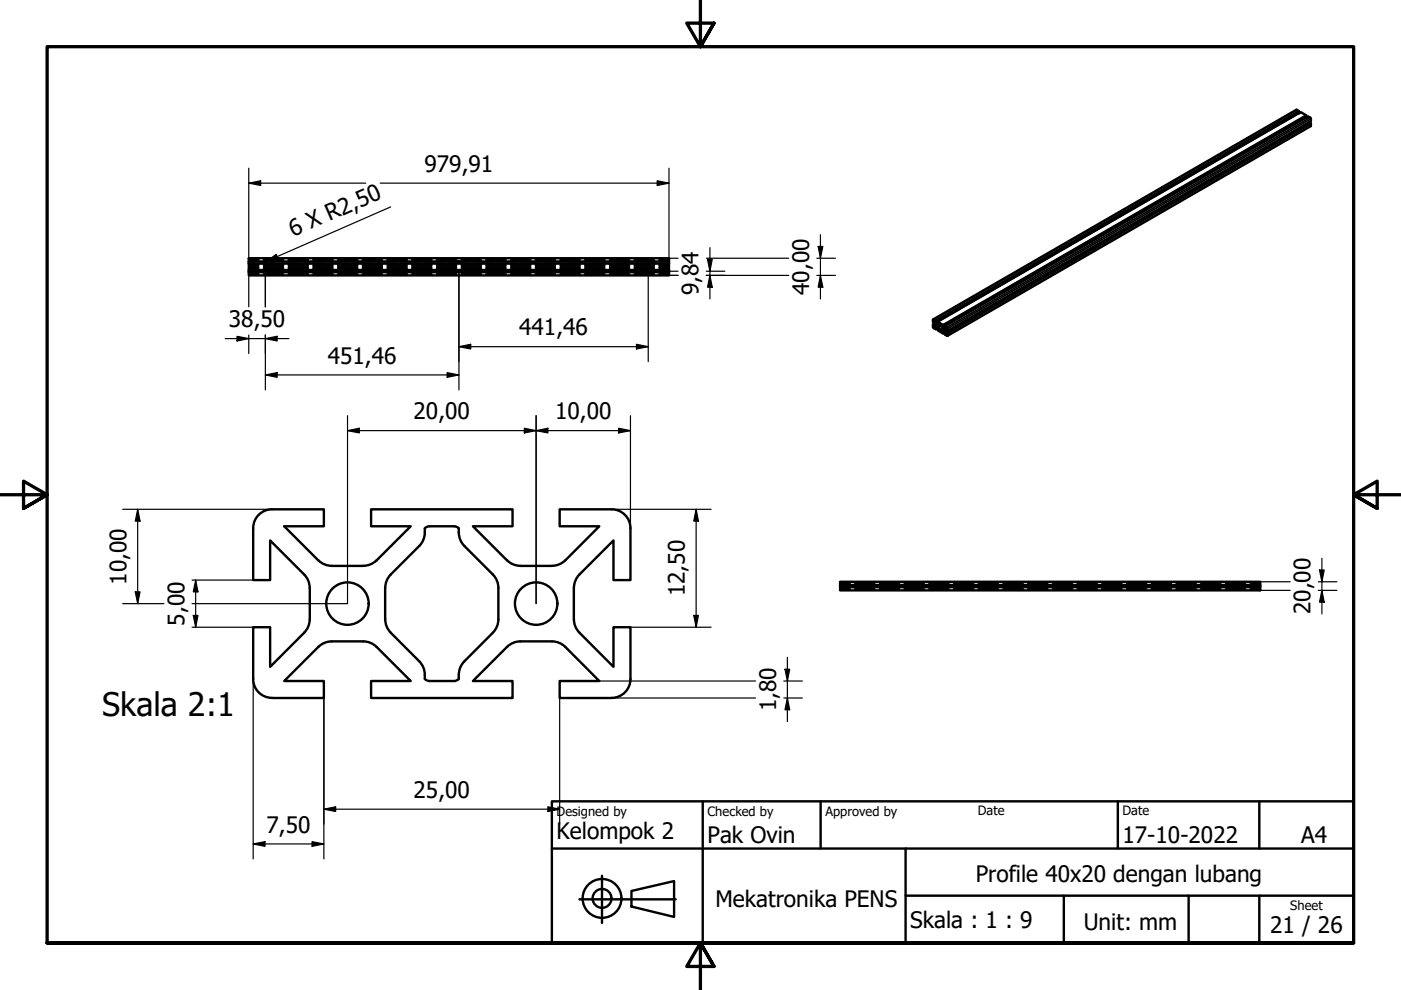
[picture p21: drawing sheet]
<svg xmlns="http://www.w3.org/2000/svg" width="297mm" height="210mm" viewBox="0 0 297 210" stroke-linecap="round" stroke-linejoin="round" font-family="sans-serif">
<defs><g id="words">
<text font-size="6.9" x="21.7" y="151.9">Skala 2:1</text>
<g font-size="4.8">
<text x="90" y="36.4">979,91</text>
<text x="62.1" y="50.3" transform="rotate(-24 62.1 50.3)">6 X R2,50</text>
<text x="148.1" y="62.6" transform="rotate(-90 148.1 62.6)">9,84</text>
<text x="171.6" y="62.6" transform="rotate(-90 171.6 62.6)">40,00</text>
<text x="48.5" y="69.4">38,50</text>
<text x="110.1" y="71.1">441,46</text>
<text x="69.5" y="77.1">451,46</text>
<text x="87.7" y="88.9">20,00</text>
<text x="117.7" y="88.9">10,00</text>
<text x="26.8" y="124" transform="rotate(-90 26.8 124)">10,00</text>
<text x="145.2" y="126.5" transform="rotate(-90 145.2 126.5)">12,50</text>
<text x="277.9" y="130.3" transform="rotate(-90 277.9 130.3)">20,00</text>
<text x="39.1" y="132.6" transform="rotate(-90 39.1 132.6)">5,00</text>
<text x="164.5" y="150.8" transform="rotate(-90 164.5 150.8)">1,80</text>
<text x="87.7" y="169.2">25,00</text>
<text x="56.5" y="176.5">7,50</text>
<text x="118" y="177.9">Kelompok 2</text>
<text x="150" y="178.8">Pak Ovin</text>
<text x="238" y="178.8">17-10-2022</text>
<text x="275.9" y="178.7">A4</text>
<text x="206.9" y="187">Profile 40x20 dengan lubang</text>
<text x="151.7" y="192.4">Mekatronika PENS</text>
<text x="193" y="196.7">Skala : 1 : 9</text>
<text x="229.8" y="197.1">Unit: mm</text>
<text x="269.3" y="197.9">21 / 26</text>
</g>
<g font-size="2.7">
<text x="118" y="173">Designed by</text>
<text x="150" y="173">Checked by</text>
<text x="175" y="173">Approved by</text>
<text x="207.3" y="172.9">Date</text>
<text x="238" y="172.9">Date</text>
<text x="273.6" y="193">Sheet</text>
</g>
</g></defs>
<!-- layer: Visible Narrow (ISO) -->
<g fill="none" stroke="#000" stroke-width=".36">
<path d="M275 23.3l-77 44.4M275.3 24l-76.9 44.5M276.9 24.9l-77 44.5M277.5 26l-77 44.4M277.8 24.9l-77 44.5M277.9 25.2l-76.9 44.5M277.9 26.7l-76.9 44.4M198.8 68.4l-.3 .2M199.1 68.5l-.4 .2M199.3 68.7h-.1M199.4 68.7l-.5 .3M199.5 70.2v.1"/>
<path d="M199.5 69l-.6 .4M199.6 69.1l-.7 .4M199.8 69.5l-.6 .4M199.9 69.7l-.7 .4M199.9 69.8l-.6 .4M200.4 69.3l-.4 .2M200.6 69.4l-.3 .2M200.8 70.1l-.3 .2M200.8 69.8l-.3 .1"/>
</g>
<!-- layer: Visible (ISO) -->
<g fill="none" stroke="#000" stroke-width=".51">
<path d="M275.2 23.8l.1 .2M275.4 23.6l-.6-.3-77 44.4M276.8 24.7l.1 .2M276.9 24.9h.1M276.9 24.5l-1.1-.7-77 44.4v.2l.3 .2-.3 .1-.4-.2-.3-.5 .3 .1M277.5 25.9l.1 .3M277.9 26.2l-.1-.1-77 44.4v.4l-.3-.6v-.5l.3-.1v.4h.2M52.7 55.9v1.3h89.1v.5M52.7 55.4v.5h89.1v1.3M52.7 57.7h89.1v.7h-89.1zM52.7 57.2v.5M141.8 55.4v-.6h-89.1v.6h89.1v.5"/>
<path d="M198.1 68.3l-.1 .1v-.4l.2 .5M198.2 68.5l.1 .2M198.2 68.5l-.4 .3v.6l.6 .4 .4-.2M198.3 68.7l-.3 .2-.2-.1M198.3 68.7v.3l-.3 .3v-.4M198.4 68v.1l77-44.4v-.1l-77 44.4-.6-.3v.6l.2 .1M198.4 68.8a.22 .22 0 0 1 .3 .1 .22 .22 0 0 1-.1 .3zM198.7 69.5l-.3-.2-.3 .2 .3 .2M198.7 69.5l.1 .1M198.7 69.5l-.3 .3M198.8 68.2l1.2 .7 76.9-44.4v.1l-76.9 44.5v-.2M198.8 69.6l.3 .5-.3-.2"/>
<path d="M198.9 69.8l-.1 .2 1.2 .7M199.2 68.8l.1-.1 .2 .1M199.3 68.7l-.4 .3 .3 1.1 .7-.3M199.5 68.9l.4 1-.4 .4-.3-.2M199.5 68.8v.1M200 69.1l-.4-.2 .4 .5 .4 .3 .3-.2-.3-.2v-.2l76.9-44.4 .6 .4v.6l-76.9 44.4-.1-.7-.5-.3M200 69.7h.1a.22 .22 0 0 1 .2 .2 .22 .22 0 0 1-.1 .2zM200.3 70.4l-.3 .2-.4-.2 .4-.2 .3 .2 .4 .6-.3-.2 .1-.1M200.4 70.5l-.4 .2v-.1M200.8 70.5l.2 .1 76.9-44.4v.5l-77 44.5M201 70.6l-.1 .6-.5-.3v-.1M67.5 118.8l-7.2-7.2h8.4v-3.6h-11a4 4 0 0 0-4 4v11h3.6v-8.4l7.5 7.6 .7 1.4 .2 1"/>
<path d="M67.5 118.8l1.3 .9 1.5 .3M70.3 120h6.7M79.8 118.8l-1.3 .9-1.5 .3M79.8 118.8l7.3-7.2h-8.4v-3.6h30v3.6h-8.4l7.2 7.2M90.1 112.9l-.2 1.1-.7 1.4-6.7 6.8-.7 1.4-.1 1M90.1 112.9v-.9l.7-.4h5.5l.5 .1 .5 .3v.9M97.3 112.9l.1 1.1 .7 1.4 6.4 6.4M107.5 118.8l1.3 .9 1.5 .3M110.3 120h6.7M119.8 118.8l-1.3 .9-1.5 .3M129.7 108h-11v3.6h8.4l-7.3 7.2M129.7 108a4 4 0 0 1 4 4v11h-3.6v-8.4l-7.6 7.6-.7 1.4-.1 1"/>
<path d="M65.7 124.6v6.7l-.2 1.1-.4 .9-.6 .8-7.2 7.3v-8.4h-3.6v11M67.5 137.2l-7.2 7.2h8.4v3.6h-11a4 4 0 0 1-4-4M81.7 124.6v6.7l.3 1.5 .9 1.3 6 6.1M104.5 121.8l.9 1.3 .3 1.5M104.5 134.1l-6.1 6.1M105.7 124.6l-.1 7.2-.5 1.5-.6 .8M110.3 136h6.7l1.1 .1 .9 .4 .8 .7 7.3 7.2h-8.4v3.6h11M110.3 136l-1 .1-1.4 .7-7.6 7.6h8.4v3.6h-30v-3.6h8.4l-7.3-7.2-1.3-.9-1.5-.3h-7.2l-1.5 .5-.8 .7M121.7 124.6v6.7M121.7 131.3l.1 1.1 .7 1.3 7.6 7.7v-8.4h3.6v11M178.1 123.4h89.1v.6h-89.1zM178.1 124v.5h89.1v.7h-89.1v-.7"/>
<path d="M267.2 124v.5M98.5 140.2l-.7 .9-.4 .9-.1 1.9-.5 .4-.5 .1-5.8-.1-.4-.4-.1-1.4-.2-1-.9-1.3M133.7 144a4 4 0 0 1-4 4"/>
<circle cx="73.7" cy="128" r="4.5"/>
<circle cx="113.7" cy="128" r="4.5"/>
</g>
<circle cx="275.3" cy="24" r=".25" fill="#000"/>
<!-- layer: Hidden (ISO) -->
<g fill="none" stroke="#000" stroke-width=".36">
<path d="M52.7 57.7h1.2M52.7 57.3h1.2M52.7 55.5h1.1M52.7 57.1h2.1M52.7 56h2.1M52.7 56.4h2.1M52.7 56.7h2.1M52.7 58.1h2.1M52.7 56.9h2.1M52.7 56.3h2.1M52.7 55.1h2.1M52.7 54.9h2.1"/>
<path d="M52.7 55.3h2.1M52.7 57.8h2.1M52.7 58.2h2.1M52.7 55.9h2.1M54.9 55.5h1.3M55 57.7h1.2M55.1 57.3h3.3M55.9 57.1h4.2M55.9 56h4.2M55.9 56.4h4.2M55.9 56.7h4.2M55.9 58.1h4.2"/>
<path d="M55.9 56.9h4.2M55.9 56.3h4.2M55.9 55.1h4.2M55.9 54.9h4.2M55.9 55.3h4.2M55.9 57.8h4.2M55.9 58.2h4.2M55.9 55.9h4.2M56 57.5l.2 .2M56 55.4l.1 .3M56.2 55.3h-.1M56.2 57.3l-.1 .1"/>
<path d="M56.3 57.3l.2 .1M56.3 55.3h.1M56.3 57.7h2.1M56.3 55.5h2.2M56.5 55.4l-.1 .3M56.5 57.5l-.2 .2M59.4 57.3h4.1M59.4 57.7h4.1M59.5 55.5h4.1M61.2 57.1h4.1M61.2 56h4.1M61.2 56.4h4.1"/>
<path d="M61.2 56.7h4.1M61.2 58.1h4.1M61.2 56.9h4.1M61.2 56.3h4.1M61.2 55.1h4.1M61.2 54.9h4.1M61.2 55.3h4.1M61.2 57.8h4.1M61.2 58.2h4.1M61.2 55.9h4.1M64.5 57.3h4.1M64.5 57.7h4.1"/>
<path d="M64.6 55.5h4.1M66.4 57.1h4.2M66.4 56h4.2M66.4 56.4h4.2M66.4 56.7h4.2M66.4 58.1h4.2M66.4 56.9h4.2M66.4 56.3h4.2M66.4 55.1h4.2M66.4 54.9h4.2M66.4 55.3h4.2M66.4 57.8h4.2"/>
<path d="M66.4 58.2h4.2M66.4 55.9h4.2M69.6 57.3h4.1M69.6 57.7h4.1M69.7 55.5h4M71.6 57.1h4.2M71.6 56h4.2M71.6 56.4h4.2M71.6 56.7h4.2M71.6 58.1h4.2M71.6 56.9h4.2M71.6 56.3h4.2"/>
<path d="M71.6 55.1h4.2M71.6 54.9h4.2M71.6 55.3h4.2M71.6 57.8h4.2M71.6 58.2h4.2M71.6 55.9h4.2M74.7 57.7h4.1M74.7 57.3h4.1M74.7 55.5h4.1M76.9 57.1h4.1M76.9 56h4.1M76.9 56.4h4.1"/>
<path d="M76.9 56.7h4.1M76.9 58.1h4.1M76.9 56.9h4.1M76.9 56.3h4.1M76.9 55.1h4.1M76.9 54.9h4.1M76.9 55.3h4.1M76.9 57.8h4.1M76.9 58.2h4.1M76.9 55.9h4.1M79.8 55.5h4.1M79.8 57.7h4.1"/>
<path d="M79.8 57.3h4.1M82.1 57.1h4.2M82.1 56h4.2M82.1 56.4h4.2M82.1 56.7h4.2M82.1 58.1h4.2M82.1 56.9h4.2M82.1 56.3h4.2M82.1 55.1h4.2M82.1 54.9h4.2M82.1 55.3h4.2M82.1 57.8h4.2"/>
<path d="M82.1 58.2h4.2M82.1 55.9h4.2M84.9 55.5h4.1M84.9 57.7h4.1M85 57.3h4M87.3 57.1h4.2M87.3 56h4.2M87.3 56.4h4.2M87.3 56.7h4.2M87.3 58.1h4.2M87.3 56.9h4.2M87.3 56.3h4.2"/>
<path d="M87.3 55.1h4.2M87.3 54.9h4.2M87.3 55.3h4.2M87.3 57.8h4.2M87.3 58.2h4.2M87.3 55.9h4.2M90 55.5h4M90 57.7h4.1M90.1 57.3h4.1M92.6 57.1h4.2M92.6 56h4.2M92.6 56.4h4.2"/>
<path d="M92.6 56.7h4.2M92.6 58.1h4.2M92.6 56.9h4.2M92.6 56.3h4.2M92.6 55.1h4.2M92.6 54.9h4.2M92.6 55.3h4.2M92.6 57.8h4.2M92.6 58.2h4.2M92.6 55.9h4.2M95 55.5h2.2M95.1 57.7h2.2"/>
<path d="M95.2 57.3h4.2M97.1 57.5l.2 .2M97.1 55.4l.1 .3M97.3 55.3h-.2M97.3 57.3l-.2 .1M97.3 57.3l.2 .1M97.3 55.3h.2M97.3 57.7h2.1M97.4 55.5h2.1M97.5 55.4l-.1 .3M97.5 57.5l-.2 .2M97.8 57.1h4.2"/>
<path d="M97.8 56h4.2M97.8 56.4h4.2M97.8 56.7h4.2M97.8 58.1h4.2M97.8 56.9h4.2M97.8 56.3h4.2M97.8 55.1h4.2M97.8 54.9h4.2M97.8 55.3h4.2M97.8 57.8h4.2M97.8 58.2h4.2M97.8 55.9h4.2"/>
<path d="M100.4 57.3h4M100.4 57.7h4M100.5 55.5h4M103.1 57.1h4.2M103.1 56h4.2M103.1 56.4h4.2M103.1 56.7h4.2M103.1 58.1h4.2M103.1 56.9h4.2M103.1 56.3h4.2M103.1 55.1h4.2M103.1 54.9h4.2"/>
<path d="M103.1 55.3h4.2M103.1 57.8h4.2M103.1 58.2h4.2M103.1 55.9h4.2M105.4 57.3h4M105.4 57.7h4M105.5 55.5h3.9M108.3 57.1h4.2M108.3 56h4.2M108.3 56.4h4.2M108.3 56.7h4.2M108.3 58.1h4.2"/>
<path d="M108.3 56.9h4.2M108.3 56.3h4.2M108.3 55.1h4.2M108.3 54.9h4.2M108.3 55.3h4.2M108.3 57.8h4.2M108.3 58.2h4.2M108.3 55.9h4.2M110.4 57.3h4M110.4 57.7h4M110.4 55.5h4M113.5 57.1h4.2"/>
<path d="M113.5 56h4.2M113.5 56.4h4.2M113.5 56.7h4.2M113.5 58.1h4.2M113.5 56.9h4.2M113.5 56.3h4.2M113.5 55.1h4.2M113.5 54.9h4.2M113.5 55.3h4.2M113.5 57.8h4.2M113.5 58.2h4.2M113.5 55.9h4.2"/>
<path d="M115.4 57.3h4M115.4 57.7h4M115.4 55.5h3.9M118.8 57.1h4.2M118.8 56h4.2M118.8 56.4h4.2M118.8 56.7h4.2M118.8 58.1h4.2M118.8 56.9h4.2M118.8 56.3h4.2M118.8 55.1h4.2M118.8 54.9h4.2"/>
<path d="M118.8 55.3h4.2M118.8 57.8h4.2M118.8 58.2h4.2M118.8 55.9h4.2M120.3 55.5h4M120.4 57.7h3.9M120.4 57.3h4M124 57.1h4.2M124 56h4.2M124 56.4h4.2M124 56.7h4.2M124 58.1h4.2"/>
<path d="M124 56.9h4.2M124 56.3h4.2M124 55.1h4.2M124 54.9h4.2M124 55.3h4.2M124 57.8h4.2M124 58.2h4.2M124 55.9h4.2M125.3 55.5h4M125.3 57.7h4M125.4 57.3h4M129.3 57.1h4.2"/>
<path d="M129.3 56h4.2M129.3 56.4h4.2M129.3 56.7h4.2M129.3 58.1h4.2M129.3 56.9h4.2M129.3 56.3h4.2M129.3 55.1h4.2M129.3 54.9h4.2M129.3 55.3h4.2M129.3 57.8h4.2M129.3 58.2h4.2M129.3 55.9h4.2"/>
<path d="M130.3 55.5h3.9M130.3 57.7h4M130.4 57.3h4M134.5 57.1h4.2M134.5 56h4.2M134.5 56.4h4.2M134.5 56.7h4.2M134.5 58.1h4.2M134.5 56.9h4.2M134.5 56.3h4.2M134.5 55.1h4.2M134.5 54.9h4.2"/>
<path d="M134.5 55.3h4.2M134.5 57.8h4.2M134.5 58.2h4.2M134.5 55.9h4.2M135.2 55.5h2.2M135.3 57.7h2.1M135.4 57.3h3.5M137.2 57.5l.2 .2M137.2 55.4l.1 .3M137.4 55.3h-.1M137.4 57.3l-.2 .1M137.5 57.3l.1 .1"/>
<path d="M137.5 55.3h.1M137.5 57.7h1.5M137.5 55.5h1.5M137.6 55.4v.3M137.6 57.5l-.1 .2M139.7 57.1h2.1M139.7 56h2.1M139.7 56.4h2.1M139.7 56.7h2.1M139.7 58.1h2.1M139.7 56.9h2.1M139.7 56.3h2.1"/>
<path d="M139.7 55.1h2.1M139.7 54.9h2.1M139.7 55.3h2.1M139.7 57.8h2.1M139.7 58.2h2.1M139.7 55.9h2.1M140.4 57.3h1.4M140.4 57.7h1.4M140.4 55.5h1.4M178.1 125h2.1M178.1 123.5h2.1M178.1 123.9h2.1"/>
<path d="M178.1 123.6h2.1M178.1 124.9h2.1M178.1 124.6h2.1M178.1 124.5h2.1M178.1 124.1h2.1M181.3 125h4.1M181.3 123.5h4.1M181.3 123.9h4.1M181.3 123.6h4.1M181.3 124.9h4.1M181.3 124.6h4.1M181.3 124.5h4.1"/>
<path d="M181.3 124.1h4.1M186.5 125h4.2M186.5 123.5h4.2M186.5 123.9h4.2M186.5 123.6h4.2M186.5 124.9h4.2M186.5 124.6h4.2M186.5 124.5h4.2M186.5 124.1h4.2M191.7 125h4.2M191.7 123.5h4.2M191.7 123.9h4.2"/>
<path d="M191.7 123.6h4.2M191.7 124.9h4.2M191.7 124.6h4.2M191.7 124.5h4.2M191.7 124.1h4.2M197 125h4.2M197 123.5h4.2M197 123.9h4.2M197 123.6h4.2M197 124.9h4.2M197 124.6h4.2M197 124.5h4.2"/>
<path d="M197 124.1h4.2M202.2 125h4.2M202.2 123.5h4.2M202.2 123.9h4.2M202.2 123.6h4.2M202.2 124.9h4.2M202.2 124.6h4.2M202.2 124.5h4.2M202.2 124.1h4.2M207.5 125h4.1M207.5 123.5h4.1M207.5 123.9h4.1"/>
<path d="M207.5 123.6h4.1M207.5 124.9h4.1M207.5 124.6h4.1M207.5 124.5h4.1M207.5 124.1h4.1M212.7 125h4.2M212.7 123.5h4.2M212.7 123.9h4.2M212.7 123.6h4.2M212.7 124.9h4.2M212.7 124.6h4.2M212.7 124.5h4.2"/>
<path d="M212.7 124.1h4.2M217.9 125h4.2M217.9 123.5h4.2M217.9 123.9h4.2M217.9 123.6h4.2M217.9 124.9h4.2M217.9 124.6h4.2M217.9 124.5h4.2M217.9 124.1h4.2M223.2 125h4.2M223.2 123.5h4.2M223.2 123.9h4.2"/>
<path d="M223.2 123.6h4.2M223.2 124.9h4.2M223.2 124.6h4.2M223.2 124.5h4.2M223.2 124.1h4.2M228.4 125h4.2M228.4 123.5h4.2M228.4 123.9h4.2M228.4 123.6h4.2M228.4 124.9h4.2M228.4 124.6h4.2M228.4 124.5h4.2"/>
<path d="M228.4 124.1h4.2M233.7 125h4.1M233.7 123.5h4.1M233.7 123.9h4.1M233.7 123.6h4.1M233.7 124.9h4.1M233.7 124.6h4.1M233.7 124.5h4.1M233.7 124.1h4.1M238.9 125h4.2M238.9 123.5h4.2M238.9 123.9h4.2"/>
<path d="M238.9 123.6h4.2M238.9 124.9h4.2M238.9 124.6h4.2M238.9 124.5h4.2M238.9 124.1h4.2M244.1 125h4.2M244.1 123.5h4.2M244.1 123.9h4.2M244.1 123.6h4.2M244.1 124.9h4.2M244.1 124.6h4.2M244.1 124.5h4.2"/>
<path d="M244.1 124.1h4.2M249.4 125h4.2M249.4 123.5h4.2M249.4 123.9h4.2M249.4 123.6h4.2M249.4 124.9h4.2M249.4 124.6h4.2M249.4 124.5h4.2M249.4 124.1h4.2M254.6 125h4.2M254.6 123.5h4.2M254.6 123.9h4.2"/>
<path d="M254.6 123.6h4.2M254.6 124.9h4.2M254.6 124.6h4.2M254.6 124.5h4.2M254.6 124.1h4.2M259.9 125h4.2M259.9 123.5h4.2M259.9 123.9h4.2M259.9 123.6h4.2M259.9 124.9h4.2M259.9 124.6h4.2M259.9 124.5h4.2"/>
<path d="M259.9 124.1h4.2M265.1 125h2.1M265.1 123.5h2.1M265.1 123.9h2.1M265.1 123.6h2.1M265.1 124.9h2.1M265.1 124.6h2.1M265.1 124.5h2.1M265.1 124.1h2.1"/>
</g>
<!-- layer: Border (ISO) -->
<path d="M148.5 -.1v10l-2.9-5h5.8l-2.9 5 2.9-5M0 104.9h10l-5-2.9v5.8l5-2.9-5 2.9M297 104.9h-10l5-2.9v5.8l-5-2.9 5 2.9M10 199.9v-190h277v190h-277h277M151.4 204.9l-2.9-5 2.9 5h-5.8l2.9-5v10" fill="none" stroke="#000" stroke-width=".7"/>
<!-- layer: Title (ISO) -->
<g fill="none" stroke="#000" stroke-width=".51">
<path d="M117 169.9h170v30h-170zM117 179.9h170M149 169.9v30M174 169.9v10M192 179.9v20M237 169.9v10M267 169.9v10M122.9 190.7h20.4M127.6 185.7v10M133.9 188.9l9-2.1v7.6l-9-2.2zM192 189.9h95M225.6 189.9v10"/>
<path d="M252 189.9v10M267 189.9v10"/>
<circle cx="127.6" cy="190.5" r="4.1"/>
<circle cx="127.6" cy="190.5" r="2"/>
</g>
<!-- layer: 0 -->
<path d="M122.9 190.7h20.4" fill="none" stroke="#000" stroke-width=".21"/>
<!-- layer: Dimension (ISO) -->
<g fill="none" stroke="#000" stroke-width=".25">
<path d="M52.7 38.8l2.6-.5v1zM52.7 38.8h24.9M52.7 35.7v20.2M80.6 38.8h61.2M139.3 38.3l2.5 .5-2.5 .5zM141.8 35.7v20.2M52.7 57.2v7.9M56.2 55.3l.3 .2M56.3 57.5v7.6M56.5 55.4l2-1.5 .4 1zM82.8 43.9l-26.3 11.5M97.3 57.5v25.2"/>
<path d="M141.8 54.8h2M141.8 58.4h2M143.8 57.5h-6.4v19.2M149.8 54.8h17.4M149.8 58.4h17.4M149.8 57.5h3.9M150 55h1l-.5 2.5zM150.5 58.4l.5 2.5h-1zM150.5 52.5v10.9M173.2 54.8h3.9M173.2 58.4h3.9M173.5 52.3h1l-.6 2.5z"/>
<path d="M173.9 58.4l.6 2.5h-1zM173.9 49.8v13.6M47.8 71.8h13.5M50.2 71.3l2.5 .5-2.5 .5zM52.7 71v4M56.3 71.8l2.5-.5v1zM56.3 79.5l2.5-.5v1zM56.3 71v11.7M56.3 79.5h41M94.8 79l2.5 .5-2.5 .5zM97.3 73.5l2.5-.5v1zM97.3 73.5h40.1"/>
<path d="M134.9 73l2.5 .5-2.5 .5zM73.7 91.3l2.5-.5v1zM73.7 91.3h60M73.7 88.1v39.9h-33M111.2 90.8l2.5 .5-2.5 .5zM113.7 91.3l2.5-.5v1zM113.7 88.1v39.9M131.2 90.8l2.5 .5-2.5 .5zM133.7 88.1v23.9M26 108h31.7M29.2 108l.5 2.5h-1zM29.2 108v20"/>
<path d="M129.7 108h21.1M147.6 108l.5 2.5h-1zM147.6 108v25M280.3 118.4v11.8M26 128h8.8M28.7 125.5h1l-.5 2.5zM40.7 133h13M40.7 123h13M41 130.5h1l-.5 2.5zM41.5 123l.5 2.5h-1zM41.5 123v10M133.7 133h17.1"/>
<path d="M147.1 130.5h1l-.5 2.5zM166.9 139.4v13.6M267.2 125.2h6.3M267.2 123.4h6.3M279.5 125.2h3.9M279.5 123.4h3.9M279.8 120.9h1l-.5 2.5zM280.3 125.2l.5 2.5h-1zM53.7 144v38.1M68.7 148v34.1M118.7 148v26.7M127.1 144.4h33.1"/>
<path d="M129.7 148h30.5M166.2 148h3.9M166.2 144.4h3.9M166.4 141.9h1l-.5 2.5zM166.9 148l.5 2.5h-1zM53.7 178.9l2.5-.5v1zM53.7 178.9h15M66.2 178.4l2.5 .5-2.5 .5zM68.7 171.6l2.5-.5v1zM68.7 171.6h50M116.2 171.1l2.5 .5-2.5 .5z"/>
</g>
<g fill="#000">
<path d="M52.7 38.8l2.6-.5v1z" fill-rule="evenodd"/>
<path d="M139.3 38.3l2.5 .5-2.5 .5z" fill-rule="evenodd"/>
<path d="M56.5 55.4l2-1.5 .4 1z" fill-rule="evenodd"/>
<path d="M150 55h1l-.5 2.5z" fill-rule="evenodd"/>
<path d="M173.5 52.3h1l-.6 2.5z" fill-rule="evenodd"/>
<path d="M50.2 71.3l2.5 .5-2.5 .5z" fill-rule="evenodd"/>
<path d="M56.3 71.8l2.5-.5v1z" fill-rule="evenodd"/>
<path d="M56.3 79.5l2.5-.5v1z" fill-rule="evenodd"/>
<path d="M97.3 73.5l2.5-.5v1z" fill-rule="evenodd"/>
<path d="M134.9 73l2.5 .5-2.5 .5z" fill-rule="evenodd"/>
<path d="M150.5 58.4l.5 2.5h-1z" fill-rule="evenodd"/>
<path d="M173.9 58.4l.6 2.5h-1z" fill-rule="evenodd"/>
<path d="M73.7 91.3l2.5-.5v1z" fill-rule="evenodd"/>
<path d="M94.8 79l2.5 .5-2.5 .5z" fill-rule="evenodd"/>
<path d="M111.2 90.8l2.5 .5-2.5 .5z" fill-rule="evenodd"/>
<path d="M113.7 91.3l2.5-.5v1z" fill-rule="evenodd"/>
<path d="M131.2 90.8l2.5 .5-2.5 .5z" fill-rule="evenodd"/>
<path d="M29.2 108l.5 2.5h-1z" fill-rule="evenodd"/>
<path d="M147.6 108l.5 2.5h-1z" fill-rule="evenodd"/>
<path d="M28.7 125.5h1l-.5 2.5z" fill-rule="evenodd"/>
<path d="M41 130.5h1l-.5 2.5z" fill-rule="evenodd"/>
<path d="M41.5 123l.5 2.5h-1z" fill-rule="evenodd"/>
<path d="M147.1 130.5h1l-.5 2.5z" fill-rule="evenodd"/>
<path d="M279.8 120.9h1l-.5 2.5z" fill-rule="evenodd"/>
<path d="M280.3 125.2l.5 2.5h-1z" fill-rule="evenodd"/>
<path d="M166.4 141.9h1l-.5 2.5z" fill-rule="evenodd"/>
<path d="M166.9 148l.5 2.5h-1z" fill-rule="evenodd"/>
<path d="M53.7 178.9l2.5-.5v1z" fill-rule="evenodd"/>
<path d="M66.2 178.4l2.5 .5-2.5 .5z" fill-rule="evenodd"/>
<path d="M68.7 171.6l2.5-.5v1z" fill-rule="evenodd"/>
<path d="M116.2 171.1l2.5 .5-2.5 .5z" fill-rule="evenodd"/>
</g>
<use href="#words"/>
</svg>
